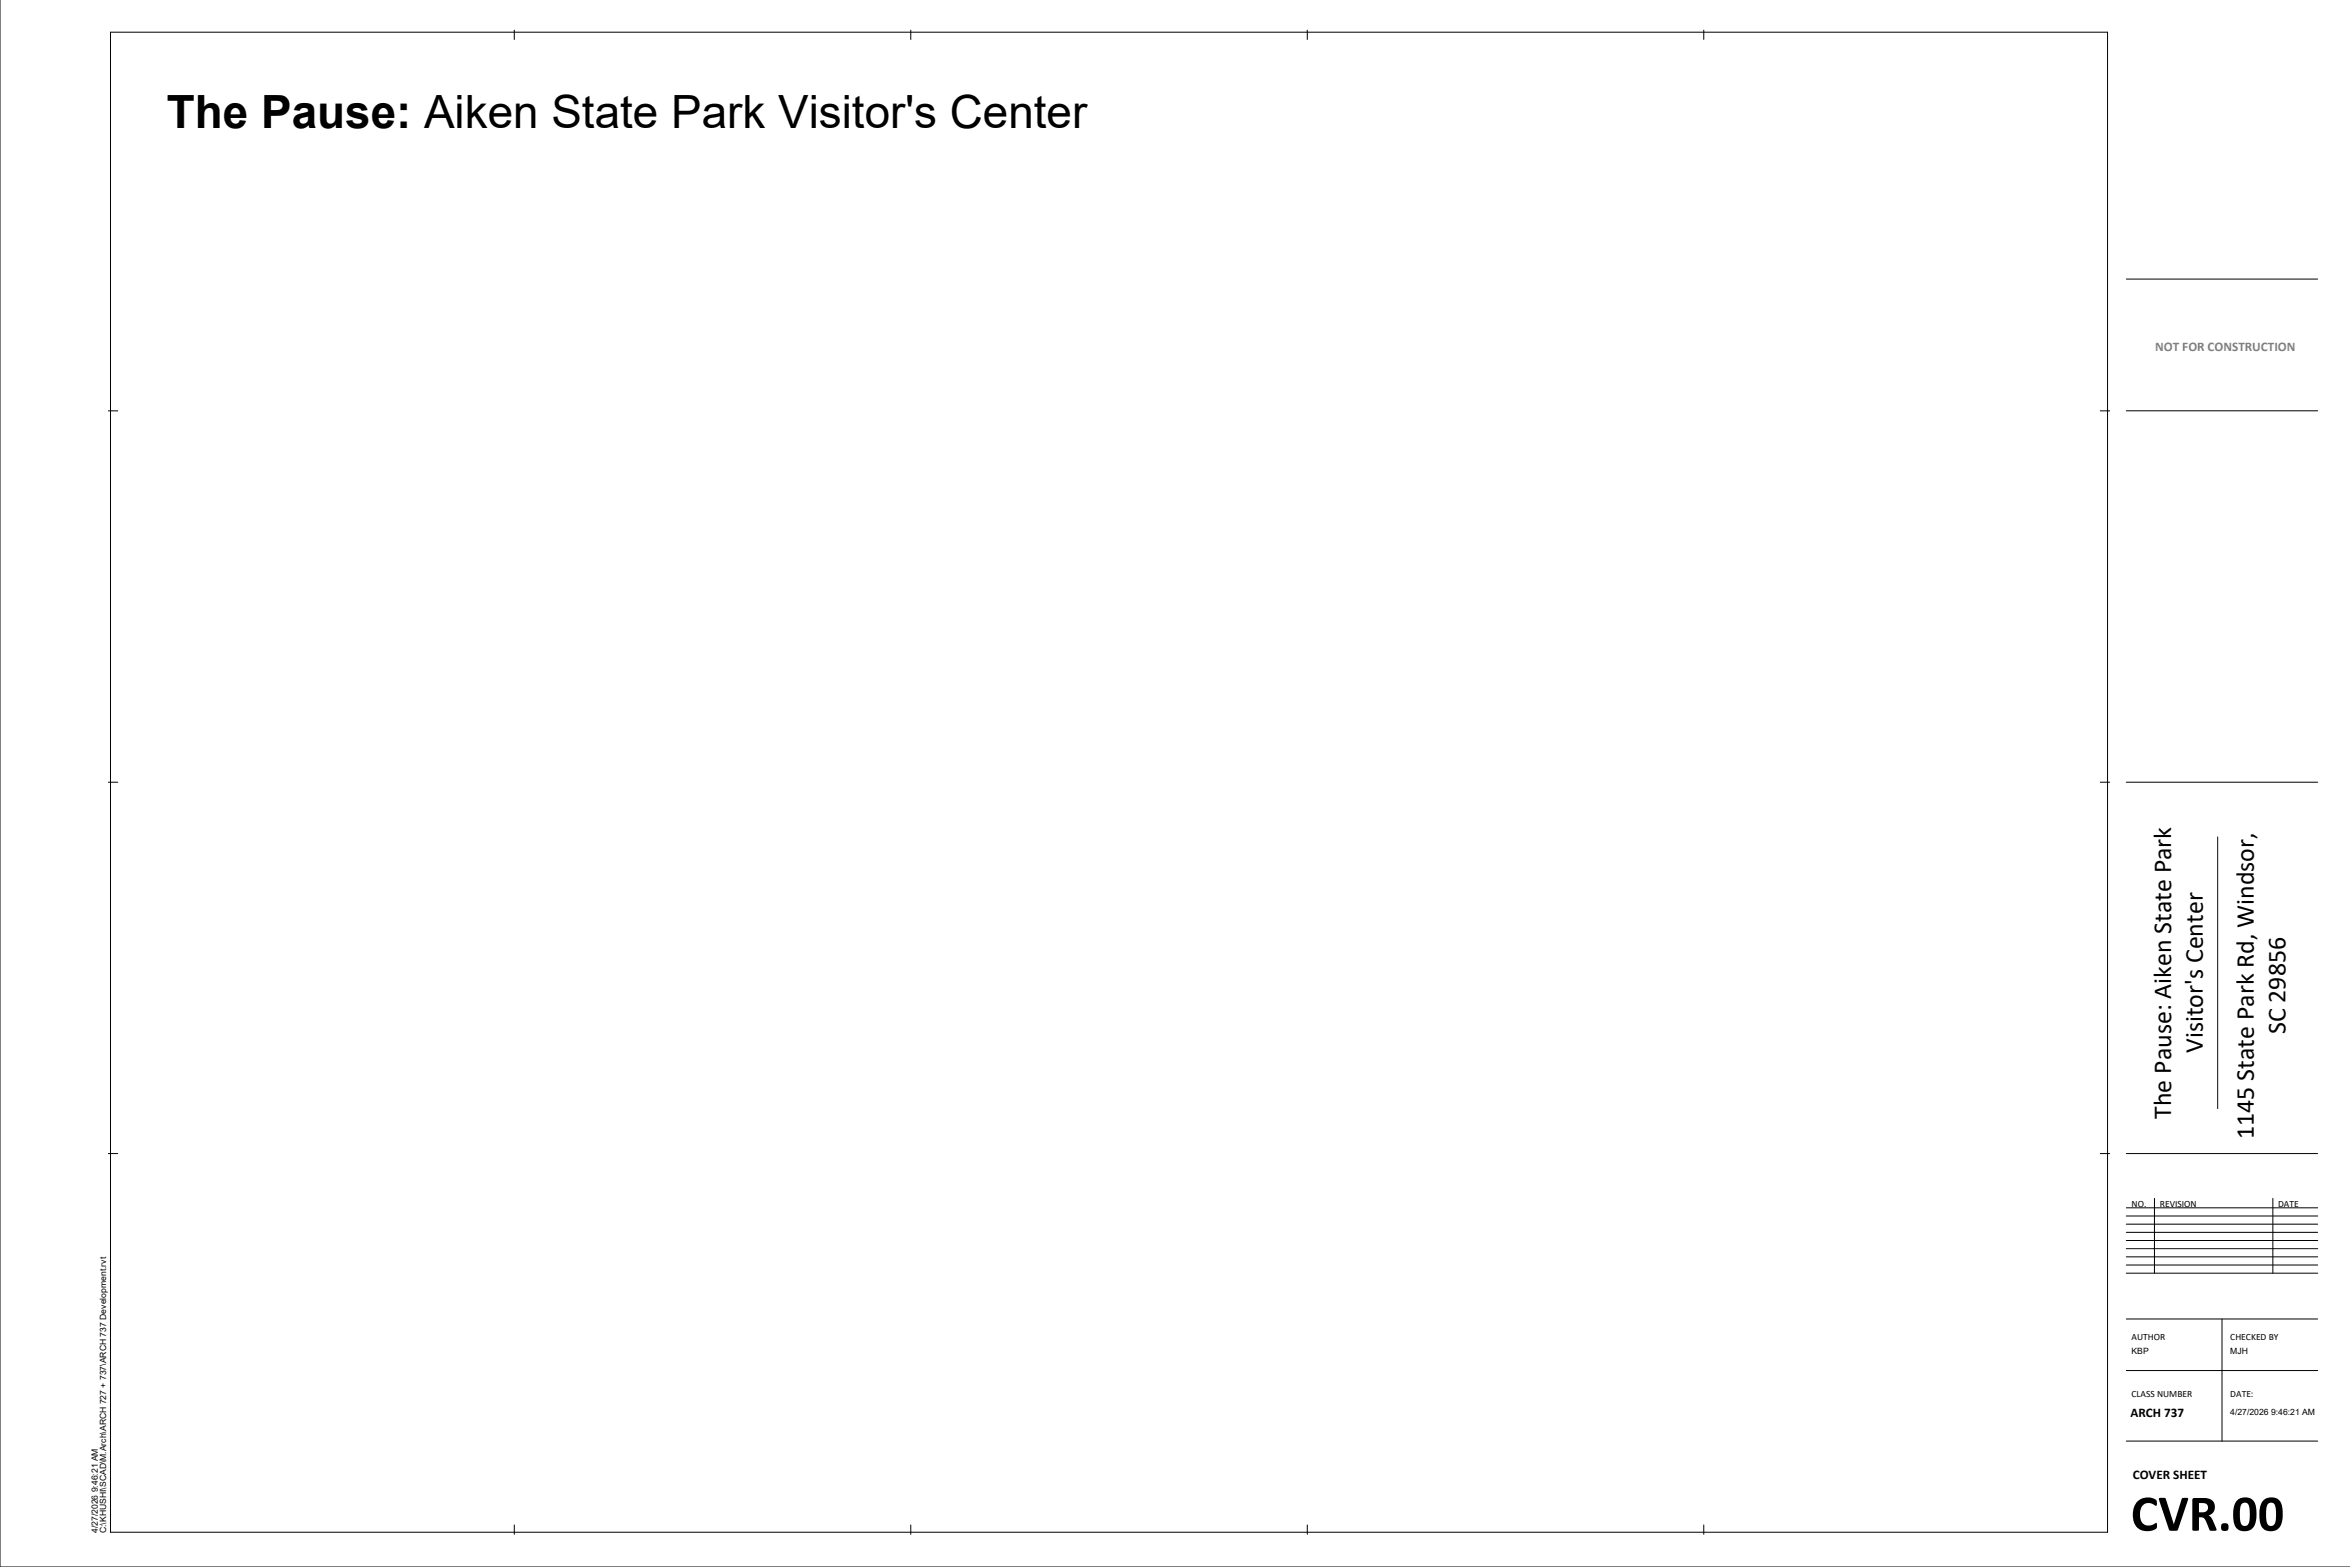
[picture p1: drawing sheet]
<svg xmlns="http://www.w3.org/2000/svg" width="914mm" height="610mm" viewBox="0 0 914 610" stroke-linecap="round" stroke-linejoin="round" font-family="sans-serif">
<defs><g id="words">
<text font-size="20.1" x="829.1" y="595.5">CVR.00</text>
<g font-size="17.8">
<text x="65" y="49.7">The Pause:</text>
<text x="165" y="49.7">Aiken State Park Visitor's Center</text>
</g>
<g font-size="10.1">
<text x="889.3" y="402.3" transform="rotate(-90 889.3 402.3)">SC 29856</text>
<text x="857.1" y="409.6" transform="rotate(-90 857.1 409.6)">Visitor's Center</text>
<text x="844.8" y="435.2" transform="rotate(-90 844.8 435.2)">The Pause: Aiken State Park</text>
<text x="877" y="443" transform="rotate(-90 877 443)">1145 State Park Rd, Windsor,</text>
</g>
<text font-size="5.1" fill="#808080" x="838.6" y="136.7">NOT FOR CONSTRUCTION</text>
<g font-size="5.1">
<text x="829" y="551.3">ARCH 737</text>
<text x="829.9" y="575.5">COVER SHEET</text>
</g>
<g font-size="3.7">
<text x="829.4" y="469.5">NO.</text>
<text x="840.4" y="469.5">REVISION</text>
<text x="886.4" y="469.5">DATE</text>
<text x="829.4" y="521.2">AUTHOR</text>
<text x="867.8" y="521.2">CHECKED BY</text>
<text x="829.4" y="543.5">CLASS NUMBER</text>
<text x="867.8" y="543.5">DATE:</text>
</g>
<g font-size="3.4">
<text x="829.4" y="526.6">KBP</text>
<text x="867.8" y="526.6">MJH</text>
<text x="867.8" y="550.5">4/27/2026 9:46:21 AM</text>
<text x="38.1" y="596.5" transform="rotate(-90 38.1 596.5)">4/27/2026 9:46:21 AM</text>
<text x="41.4" y="596.5" transform="rotate(-90 41.4 596.5)">C:\KHUSHI\SCAD\M.Arch\ARCH 727 + 737\ARCH 737 Development.rvt</text>
</g>
</g></defs>
<g fill="none" stroke="#000" stroke-width=".39">
<path d="M0 -.1v609.7h914.4M43 12.5h777.1v583.6h-777.1zM200.1 11.7v3.7M354.4 11.7v3.7M508.7 11.7v3.7M662.9 11.7v3.7M827.4 108.6h74.4M42.2 159.8h3.6M817.2 159.8h3.7M827.4 159.8h74.4M42.2 304.3h3.6M817.2 304.3h3.7"/>
<path d="M827.4 304.3h74.4M862.9 325.6v105.6M42.2 448.8h3.6M817.2 448.8h3.7M827.4 448.8h74.4M827.4 469.9h74.4M827.4 473.1h74.4M827.4 476.2h74.4M827.4 479.4h74.4M838.3 466.2v29.1M884.4 466.2v29.1M827.4 495.3h74.4"/>
<path d="M827.4 482.6h74.4M827.4 485.8h74.4M827.4 488.9h74.4M827.4 492.1h74.4M827.4 513.1h74.4M864.6 513.1v47.5M827.4 533.2h74.4M827.4 560.6h74.4M200.1 593.2v3.7M354.4 593.2v3.7M508.7 593.2v3.7M662.9 593.2v3.7"/>
</g>
<g fill="#fff">
<path d="M838.6 131.8h54.3v6.2h-54.3z"/>
<path d="M867.8 547.4h32.9v3.8h-32.9z"/>
<path d="M65 33.6h95v19.9h-95z"/>
<path d="M160 33.6h263.3v19.9h-263.3z"/>
</g>
<use href="#words"/>
</svg>
